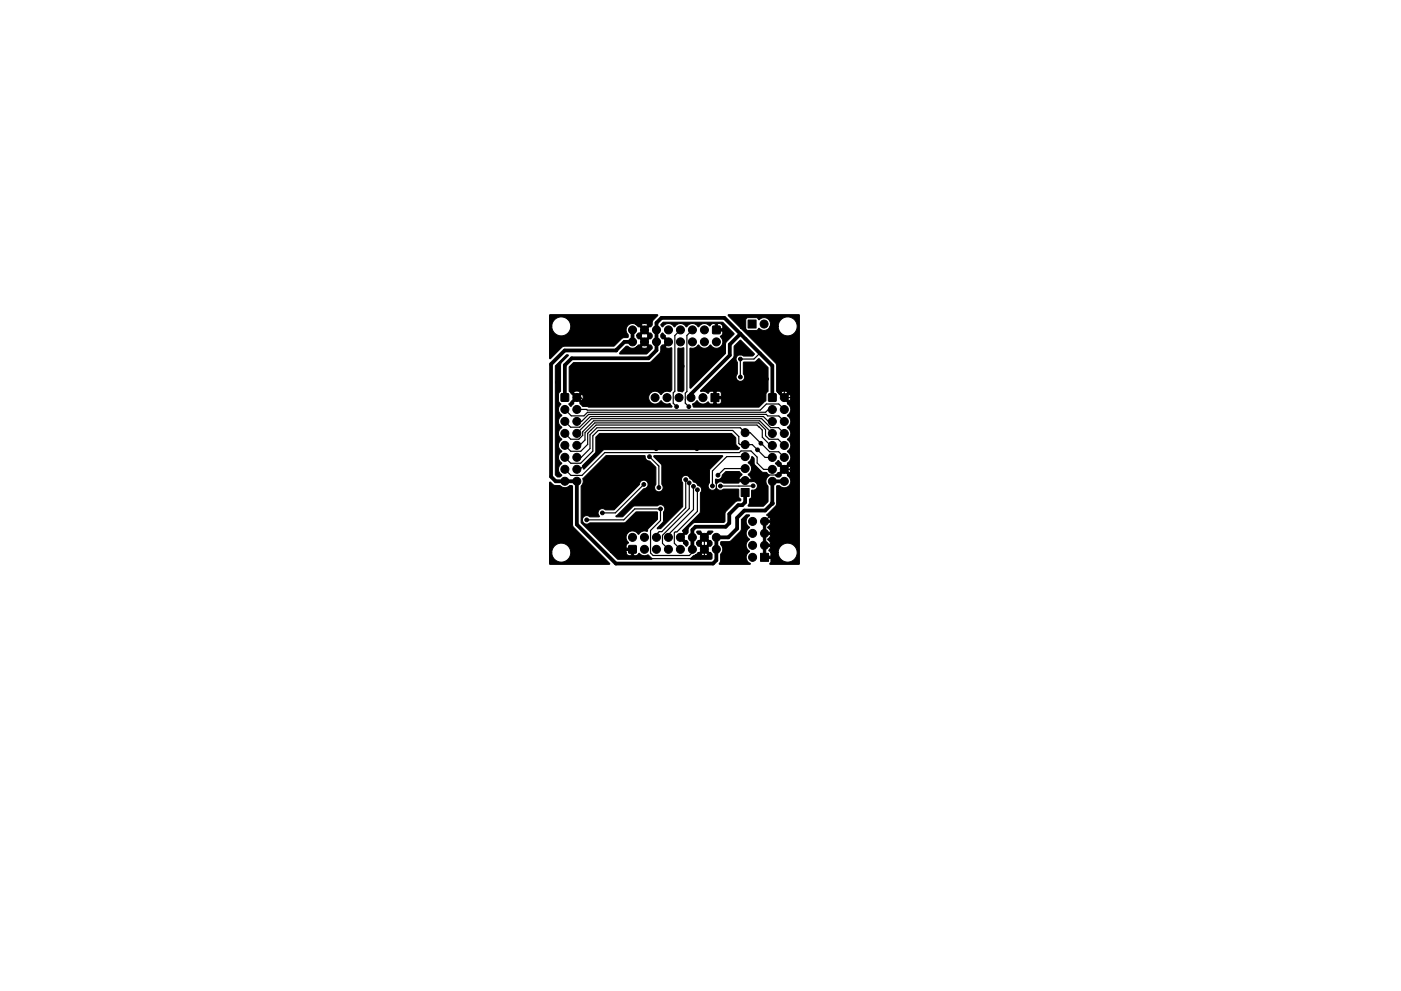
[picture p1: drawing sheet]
<svg xmlns="http://www.w3.org/2000/svg" width="297mm" height="210mm" viewBox="0 0 297 210" stroke-linecap="round" stroke-linejoin="round" font-family="sans-serif">
<g fill="#000" stroke="#000" stroke-width=".21">
<path d="M120.1 75.3h.3l.1 .1-1.5 1.5-.1 .4v5.7l-.5 .6v1.4l.2 .4 .3 .3a1.49 1.49 0 0 0 .2 2.4 1.48 1.48 0 0 0 0 2.6l-.1 .1a1.43 1.43 0 0 0 .1 2.4 1.48 1.48 0 0 0 0 2.6 1.48 1.48 0 0 0 0 2.5v.1a1.45 1.45 0 0 0 0 2.4l-.4 .4h-.5l-.5-.5v-23zM116.5 66.8h22.9v.2l-1 1.1-.1 .9-.3 .3-.2-.1-.8 .8 .8 .7h.2l.3 .3v.5l-.3 .3h-.2l-.8 .7 .8 .8 .2-.1 .3 .4-.1 .4-1.1 1.1h-5.7l.1-.4 1.2-1.2 .3-.1a1.43 1.43 0 0 0 1.9 .3h1a1.29 1.29 0 0 0 1.5-.1l-.8-.7-.7 .8h-1l.4-.5 .2 .1 .8-.8-.8-.7-.2 .1-.3-.4v-.4h.9l.1 .2-.1 .1 .8 .8 .7-.8-.1-.1 .1-.2-.8-.7-.7 .7h-.9l.3-.4 .2 .1 .8-.8-.8-.8-.2 .1-.4-.4h1l.8 .7 .7-.7a1.33 1.33 0 0 0-1.5 0h-1a1.38 1.38 0 0 0-1.9 .3 1.38 1.38 0 0 0 .2 1.9l-.1 .5-1.2 .2-1.7 1.6-10.8 .1-2.8 2.6-.1-6.9h.5l.3 1.1 .5 .6a2.01 2.01 0 0 0 3-.8 2.01 2.01 0 0 0-1.4-2.8 2.01 2.01 0 0 0-2.4 1.9h-.5zM121.6 77l16.2-.1 2.1-2 .2-1.4 .3-.3 .2 .1 .8-.8-.8-.7-.2 .1-.3-.4v-.5l.4-.4 .6 .6-.1 .2 1 1.1-1 1.1a1.52 1.52 0 0 0 1.4 .2v8.9l-.4 .4a1.54 1.54 0 0 0-1.9 .6l-.5-.5a1.36 1.36 0 0 0-1.9 .4 1.36 1.36 0 0 0 .5 1.9 1.36 1.36 0 0 0 1.9-.4l.1-.1a1.62 1.62 0 0 0 1.9 .6l.3 .8h-17.6l-1.3-.2-.5-.5 .1-.3-.8-.7-.8 .7 .1 .3-.5 .5-.5-.4 1.3-1.5h.8l.7 .8a1.32 1.32 0 0 0 0-1.5l-.7 .7h-.8l-1-1.1h.6l.8 .8 .8-.8a1.3 1.3 0 0 0-1.6 0h-.6l-.2-.2v-5.1zM143.7 73.9l1.2-.1 .1 .1v8.9l-.4 .4-.9-.3zM151.1 69.2h1.6v1.6h-1.6zM140.6 68.4h12.6l2.4 2.4-1.7 1.9-.1 2.3-7.4 7.4-.1-.1v-8.3l.1-.2a1.4 1.4 0 0 0 1.6-.6 1.56 1.56 0 0 0 2 .5l.6-.5a1.56 1.56 0 0 0 2 .5 1.44 1.44 0 0 0 .1-2.3l.5-.5v-.6l-1.5-.1-.1-.5h1.6v-.5l-.2-.4-.9-.2v1.1h-.5v-1.1l-.6 .1-.5 .5-.2-.2a1.46 1.46 0 0 0-2.2 .3l-.4-.3a1.46 1.46 0 0 0-2.2 .3l-.3-.3a1.46 1.46 0 0 0-2.2 .3l-.3-.3a1.46 1.46 0 0 0-2.3 .3l-.3-.4zM155.7 73.4l1.3-1.2 2.9 2.9-.3 .4h-2.1a.93 .93 0 0 0-1.3 .1 .93 .93 0 0 0 .1 1.3v2.4a.93 .93 0 0 0 0 1.3 .93 .93 0 0 0 1.3 0 .93 .93 0 0 0 0-1.3l.1-2.5h2.3l.9-.7 1.9 1.9v5l-.4 .6v1.4l-1.4 1.3-14 .1-.2-.7 .9-.7a1.54 1.54 0 0 0 2.2 .4l.3-.1 .5 .4h1.8l.4-.2v-.9h-1l-.1 1.1h-.5v-1.6h1.6v-.7l-.2-.3-.9-.1v1.1h-.5v-1.1l-.8 .1-.4 .4-.5-.4h-1l-.1-.2 7-7 .1-.4zM158.6 67.9h1.7v1.7h-1.7zM154.4 66.8h15l.1 .1v52.8h-6.2l-.1-.1 .2-.4 .1-.7-1.6-.1-.1-.4h1.7l-.1-.8h1.6a2.01 2.01 0 0 0 2.1 2.1 2.01 2.01 0 0 0 1.9-2.3l-.3-.8-.5-.6-.8-.3-.5-.1a2.01 2.01 0 0 0-1.9 2h-1.6l-.4-.4 .4-.8h-1v2h-.6v-2.6l1.6 .1-.2-.6-.5-.5 .6-.5 .1-.5h-1v2h-.6v-2.5h1.6l-.2-.6-.5-.4 .6-.6 .1-.4h-1v2h-.6v-2.4l.2-.1h1.4a1.34 1.34 0 0 0-.8-1.1l2-2.1 .1-4 .1-.2 .6 .2a1.39 1.39 0 0 0 2.1-.4 1.39 1.39 0 0 0-.6-1.9l.1-.2-.7-.7-.8 .7 .1 .2-.3 .3h-.6l-.3-.3 1.5-1.3h.8l.7 .7a1.32 1.32 0 0 0 0-1.5l-.7 .8h-.8l-.7-.8-.3 .1-.5-.6 .7-.6 .5 .6-.1 .2 .8 .7 .7-.7-.1-.2 .3-.2a1.44 1.44 0 0 0-.3-2.3l.3-.3a1.44 1.44 0 0 0-.3-2.3 1.49 1.49 0 0 0 0-2.5 1.49 1.49 0 0 0 0-2.5 1.49 1.49 0 0 0 0-2.6l.1-.1-1.1-1.2h.8l.7 .8a1.33 1.33 0 0 0 0-1.5l-.7 .7h-.8l-1-1.1h.6l.8 .8 .7-.8a1.3 1.3 0 0 0-1.5 0h-.6l-.2-.2v-5.4l-.2-.5-7.4-7.5h1l.4 .5h1.9l.5-.5a1.41 1.41 0 0 0 2.4-.4h1.7l.3 1.1 .5 .6a2.01 2.01 0 0 0 3-.8 2.01 2.01 0 0 0-1.4-2.8 2.01 2.01 0 0 0-2.4 1.9h-1.7v-.2a1.41 1.41 0 0 0-.7-1.5 1.41 1.41 0 0 0-1.7 .3l-.5-.4h-2l-.3 .4v1.8h-1l-2.7-2.6zM119 83.6h1.5v1.5h-1.5zM123.6 101.5l4.9-4.8h8.2a1.01 1.01 0 0 0 .9 1.1l1.5 1.4-.1 3.6a.92 .92 0 0 0 .1 1.3 .92 .92 0 0 0 1.3-.1 .92 .92 0 0 0-.1-1.3v-4l-1.7-1.8 .1-.2h14.5v.2l-2.7 2.8-.1 2.8a.95 .95 0 0 0 .1 1.4 .95 .95 0 0 0 1.4-.3l.7 .4 .8-.2h3.2v1.7l.5 .4v.3l-1.1 .2-2.1 2.1-.2 .4v1.7l-.2 .2h-6l-.6 .2-.9 1-.1 1-.3 .4-.2-.1-.8 .7 .8 .8 .2-.1 .3 .4v.5l-.4 .3-.6-.6 .1-.2-1-1.1 1-1.1-.3-.2v-.2l3.8-3.8v-4.1a1.01 1.01 0 0 0-.6-1.7l-.3-.4-.6-.2-1-1.2-.5-.2a.93 .93 0 0 0-.9 .5 .93 .93 0 0 0 .1 1v5.1l-4.6 4.6-.7 .1v-.2l1.2-1.3 .1-2a.93 .93 0 0 0 0-1.3 .93 .93 0 0 0-1.3-.1h-5l-2.4 2.3h-1.4l5.9-5.9a.92 .92 0 0 0 .9-1 .92 .92 0 0 0-1-.9 .92 .92 0 0 0-.8 1l-5.4 5.3h-1.9a.95 .95 0 0 0-1.3 .2 .95 .95 0 0 0 .1 1.3h-2.1a.91 .91 0 0 0-1.3 .1 .91 .91 0 0 0 0 1.2 .91 .91 0 0 0 1.3 .1l7.4-.1 .3-.1 2.2-2.2h4.4l.1 1.6-2 2-.1 .5h-.2a1.53 1.53 0 0 0-1.8 .7l-.3-.4a1.4 1.4 0 0 0-2 .2 1.4 1.4 0 0 0 .3 2l-.5 .4-.1 .7h1.6l.1 1.6 .6-.1 .4-.4 .3 .1a1.62 1.62 0 0 0 1.8 .2l.7 .8v.1h-7.3l-1.4-1.4h3.2l.3 .6 .8 .1v-1.1h-1.1v.4h-3.2l-6.3-6.3v-7.8a1.52 1.52 0 0 0 .4-1.6zM150.7 83.5h1.7v1.7h-1.7z"/>
<path d="M126.4 92.7l.8-.7h27.8l1 .8 .1 1.5 .7 .7-.3 .4h-28.4l-.3 .2-4.1 3.9-.2-.7 2.8-2.9zM151.7 101.7h.3a.9 .9 0 0 0 1-.5l.2-.4 .7-.8h2.8l.6 .7-.4 .4-.2 .6h2.6l-.2-.6-.5-.4a1.49 1.49 0 0 0 0-2.6l.6-.5 .2-.7h.2l.3 .4v1l.2 .4 1.4 1.4 1 .1 .6 .7a1.43 1.43 0 0 0-.3 2.2v3.3l-1 1-3.2-.1 .3-.5v-.9l.4-.4 .1-1.5a.93 .93 0 0 0 1-.4 .93 .93 0 0 0 0-1.1l-.6-.3h-3.1l-.1 .3-3.3-.1a.94 .94 0 0 0-1.4 .2l-.2-.2zM163 83.6h1.5v1.5h-1.5zM116.5 102.3h.2l.8 .7 1.3 .1a1.42 1.42 0 0 0 2-.1h.4l.2 .2 .1 8.5 7.8 8h-12.7l-.1-.1v-2.4h.5a2.01 2.01 0 0 0 2 2.1 2.01 2.01 0 0 0 2-2v-.3a2.01 2.01 0 0 0-2.1-1.8 2.01 2.01 0 0 0-1.9 2h-.5zM133.3 115.8h1.6v1.5h-1.6zM147.7 112.8l.9-.1v.2l.7 .7 .8-.7v-.2h1l-.4 .6h-.2l-.8 .7 .8 .8 .2-.1 .3 .4v.5l-.3 .2h-.2l-.8 .7 .8 .8 .2-.1 .2 .3 .1 1-.2 .2-4.4-.1 .6-.7 .6-.2h1a1.28 1.28 0 0 0 1.5 0l-.8-.8-.7 .8h-1l.4-.5 .2 .1 .8-.8-.8-.7-.2 .1-.3-.4v-.4h.9l.1 .2-.1 .1 .7 .8 .8-.8-.1-.1 .1-.2-.8-.7-.7 .7h-.9l.3-.4 .2 .1 .8-.8-.8-.7h-.2l-.3-.3zM157.1 103.6h1.7v1.7h-1.7zM157.2 110.2l1-1 .7 .1a1.55 1.55 0 0 0 0 2.6l-.1 .1a1.43 1.43 0 0 0 .1 2.4l-.1 .2a1.43 1.43 0 0 0 .1 2.4 1.47 1.47 0 0 0-.7 1.4 1.47 1.47 0 0 0 .9 1.2l-.1 .1h-6.5l.3-.7 .1-1.5a1.42 1.42 0 0 0-.1-2l.1-.6h1.7l.3-.1 2.1-2.1 .2-.4zM161.3 117.4h1.6v1.7h-1.6z"/>
<circle cx="134.1" cy="70" r=".85"/>
<circle cx="134.1" cy="72.5" r=".85"/>
<circle cx="136.7" cy="72.5" r=".85"/>
<circle cx="136.7" cy="70" r=".85"/>
<circle cx="139.2" cy="72.5" r=".85"/>
<circle cx="139.2" cy="70" r=".85"/>
<circle cx="141.7" cy="72.5" r=".85"/>
<circle cx="141.7" cy="70" r=".85"/>
<circle cx="144.3" cy="72.5" r=".85"/>
<circle cx="144.3" cy="70" r=".85"/>
<circle cx="144.6" cy="77.7" r=".4"/>
<circle cx="146.8" cy="72.5" r=".85"/>
<circle cx="146.8" cy="70" r=".85"/>
<circle cx="148.1" cy="77.7" r=".4"/>
<circle cx="149.4" cy="70" r=".85"/>
<circle cx="149.4" cy="72.5" r=".85"/>
<circle cx="151.9" cy="72.5" r=".85"/>
<circle cx="157" cy="80" r=".4"/>
<circle cx="157" cy="76.2" r=".4"/>
<circle cx="157" cy="74.9" r=".4"/>
<circle cx="162" cy="68.7" r=".85"/>
<circle cx="118.2" cy="81.1" r=".4"/>
<circle cx="119.8" cy="99.6" r=".85"/>
<circle cx="119.8" cy="97" r=".85"/>
<circle cx="119.8" cy="91.9" r=".85"/>
<circle cx="119.8" cy="89.4" r=".85"/>
<circle cx="119.8" cy="94.5" r=".85"/>
<circle cx="119.8" cy="86.9" r=".85"/>
<circle cx="122.3" cy="99.6" r=".85"/>
<circle cx="122.3" cy="84.3" r=".85"/>
<circle cx="122.3" cy="89.4" r=".85"/>
<circle cx="122.3" cy="86.9" r=".85"/>
<circle cx="122.3" cy="91.9" r=".85"/>
<circle cx="122.3" cy="97" r=".85"/>
<circle cx="122.3" cy="94.5" r=".85"/>
<circle cx="127.3" cy="95.2" r=".4"/>
<circle cx="136.7" cy="85.8" r=".4"/>
<circle cx="137.7" cy="96.9" r=".4"/>
<circle cx="138.9" cy="84.4" r=".85"/>
<circle cx="139.1" cy="95.2" r=".4"/>
<circle cx="141.4" cy="84.4" r=".85"/>
<circle cx="143.4" cy="86.3" r=".4"/>
<circle cx="144" cy="84.4" r=".85"/>
<circle cx="146" cy="86.3" r=".4"/>
<circle cx="146.5" cy="84.4" r=".85"/>
<circle cx="147.8" cy="95.2" r=".4"/>
<circle cx="147.8" cy="98.1" r=".4"/>
<circle cx="149" cy="84.4" r=".85"/>
<circle cx="157.1" cy="81.4" r=".4"/>
<circle cx="158" cy="96.9" r=".85"/>
<circle cx="158" cy="91.8" r=".85"/>
<circle cx="158" cy="99.4" r=".85"/>
<circle cx="158" cy="94.3" r=".85"/>
<circle cx="160.6" cy="95.4" r=".4"/>
<circle cx="161.3" cy="94" r=".4"/>
<circle cx="162.5" cy="80.4" r=".4"/>
<circle cx="163.8" cy="86.9" r=".85"/>
<circle cx="163.8" cy="97" r=".85"/>
<circle cx="163.8" cy="92" r=".85"/>
<circle cx="163.8" cy="99.6" r=".85"/>
<circle cx="163.8" cy="94.5" r=".85"/>
<circle cx="163.8" cy="89.4" r=".85"/>
<circle cx="166.3" cy="80.4" r=".4"/>
<circle cx="166.3" cy="84.3" r=".85"/>
<circle cx="166.3" cy="99.6" r=".85"/>
<circle cx="166.3" cy="94.5" r=".85"/>
<circle cx="166.3" cy="86.9" r=".85"/>
<circle cx="166.3" cy="89.4" r=".85"/>
<circle cx="166.3" cy="97" r=".85"/>
<circle cx="166.3" cy="92" r=".85"/>
<circle cx="118.5" cy="108.7" r=".4"/>
<circle cx="119.8" cy="102.1" r=".85"/>
<circle cx="122.3" cy="102.1" r=".85"/>
<circle cx="124.4" cy="110.3" r=".4"/>
<circle cx="127.7" cy="108.8" r=".4"/>
<circle cx="129.7" cy="113.7" r=".4"/>
<circle cx="134.1" cy="114" r=".85"/>
<circle cx="136.5" cy="102.8" r=".4"/>
<circle cx="136.6" cy="114" r=".85"/>
<circle cx="136.6" cy="116.5" r=".85"/>
<circle cx="139.2" cy="114" r=".85"/>
<circle cx="139.2" cy="116.5" r=".85"/>
<circle cx="139.7" cy="103.4" r=".4"/>
<circle cx="140" cy="108" r=".4"/>
<circle cx="141.7" cy="114" r=".85"/>
<circle cx="141.7" cy="116.5" r=".85"/>
<circle cx="144.3" cy="116.5" r=".85"/>
<circle cx="144.3" cy="114" r=".85"/>
<circle cx="145.4" cy="101.8" r=".4"/>
<circle cx="146.1" cy="102.5" r=".4"/>
<circle cx="146.8" cy="116.5" r=".85"/>
<circle cx="146.8" cy="114" r=".85"/>
<circle cx="147" cy="103.2" r=".4"/>
<circle cx="147.9" cy="103.9" r=".4"/>
<circle cx="149.3" cy="114" r=".85"/>
<circle cx="149.3" cy="116.5" r=".85"/>
<circle cx="151" cy="103.1" r=".4"/>
<circle cx="151.9" cy="116.5" r=".85"/>
<circle cx="151.9" cy="114" r=".85"/>
<circle cx="152.2" cy="100.8" r=".4"/>
<circle cx="152.7" cy="103.1" r=".4"/>
<circle cx="154.9" cy="115.9" r=".4"/>
<circle cx="158" cy="102" r=".85"/>
<circle cx="159.6" cy="118.2" r=".85"/>
<circle cx="159.6" cy="113.2" r=".85"/>
<circle cx="159.6" cy="115.7" r=".85"/>
<circle cx="159.6" cy="110.6" r=".85"/>
<circle cx="159.7" cy="103.1" r=".4"/>
<circle cx="162.1" cy="113.2" r=".85"/>
<circle cx="162.1" cy="115.7" r=".85"/>
<circle cx="162.1" cy="110.6" r=".85"/>
<circle cx="163.7" cy="106.8" r=".4"/>
<circle cx="163.8" cy="102.1" r=".85"/>
<circle cx="166.3" cy="102.1" r=".85"/>
</g>
<g fill="none" stroke="#000" stroke-width=".25">
<path d="M144.3 70l-1.2 1.2v11.8l-.4 .3v2.3l.8 .7M146.8 70l-1.2 1.2v11.9l-.3 .3v2.1l.7 .8M157 74.9h-.4l-.7 .7v4.7l1.1 1.1h4.5l1-1M161.1 74.9l-1.2 1.3h-2.9v3.8M119.8 99.6l1.3 1.3h2.3l4.8-4.9h28.6l.3-.3h2.1l1.3 1.3v1.2l1.4 1.4h1.8M119.8 86.9l1.3 1.3h2.7l.8-.7h37.7l.6-.6h.8M119.8 89.4l1.2 1.2h1.9l2.3-2.2h36.7l1 1h.8M119.8 94.5l1.2 1.2h2.1l1.5-1.4v-2.4l1.8-1.7h34.1l1.1 1v1.6l1.8 1.7h.3M119.8 91.9l1.2 1.3h1.7l.8-.8v-.8l2.4-2.3h35.2l2.6 2.7M119.8 97l1.2 1.3h2.1l2.6-2.6v-3.2l1.1-1.2h28.5l1.3 1.3v1.5l.3 .2h2.6l2.7 2.7h1.5M122.3 84.3h.8l1.5 1.5h12.1M122.3 86.9h2.1l.1 .1h36.7l1.3-1.3h2.6l1.2 1.2"/>
<path d="M122.3 89.4h1l1.5-1.5h37.7l.3 .4h2.3l1.2 1.1M122.3 94.5h.6l1.1-1.1v-1.6l2.1-2.1h34.8l1.4 1.5v1.2l.8 .8h1.9l1.3 1.3M122.3 91.9l3.1-3.1h36.1l1.9 1.9h1.7l1.2 1.3M125.2 91.3h.1M137.7 96.9l2 2v4.5M147.8 95.2h-20.4l-4.4 4.4h-.7M147.8 98.1l1.4 1.3v4l.9 .9h1.5l.3-.3v-1.6l.4-.4h9.2l1.1-1.2h2.5l1.2-1.2h1.1M157.1 81.4l-3 3h-2.5M158 99.4h-4.4l-1.4 1.4M158 96.9h-3.9l-3.1 3v3.2M161.1 93.8l2.1 2h1.9l1.2 1.2M161.4 94l-2.4-2.2h-1l-1.1-1h-30.3l-1.5 1.4v3l-1.9 1.8h-.9"/>
<path d="M166.3 80.4v3.9h1.6l.7 .7v13.3l-1.2 1.3M167.4 99.6l.9 .9v3.9l-6.2 6.2v7.6M124.4 110.3h7.9l2.3-2.3h5.4v2.4l-2.1 2.1v4.8l.6 .6h7.7l.6-.7v-.7M129.7 113.7h1.2l.9 .9v1.1l.8 .8h1.5v1.2l.8 .8h13.7l.7-.7v-3.8M136.5 102.8l-6 6h-2.8M145.4 101.8v5.9l-5.1 5.1h-.5l-.6 .6v.6M145.4 101.8h.1M146.1 102.5v5.4l-5.6 5.7v1.7l1.2 1.2M147 103.2v4.9l-5.3 5.3v.6M147.9 103.9v4.6l-4.4 4.4h-.3l-.2 .1v2.3l1.3 1.2M159.7 103.1h-7"/>
</g>
<path d="M134.1 70v2.5h-1.7l-1.7 1.9h-11l-2.9 2.9v23.8l1 1h4.5v9.2l8.3 8.3h20.6l.7-.7v-4.9h2.5l1.9-1.9v-2.2l1.5-1.6h4.4l1.5-1.5v-4.7h2.6M157 70.8l-2.3 2.3v2.3l-8.2 8.2v.8M119.8 84.3v-6.8l1.4-1.5h16.3l1.7-1.7v-5.8l1-1.1h13.4l10.1 10.2v6.7M158 104.5v2.1l-.6 .6h-.9l-1.9 1.9v1.9l-.7 .8h-6.4l-.7 .6v4.1" fill="none" stroke="#000" stroke-width=".8"/>
</svg>
